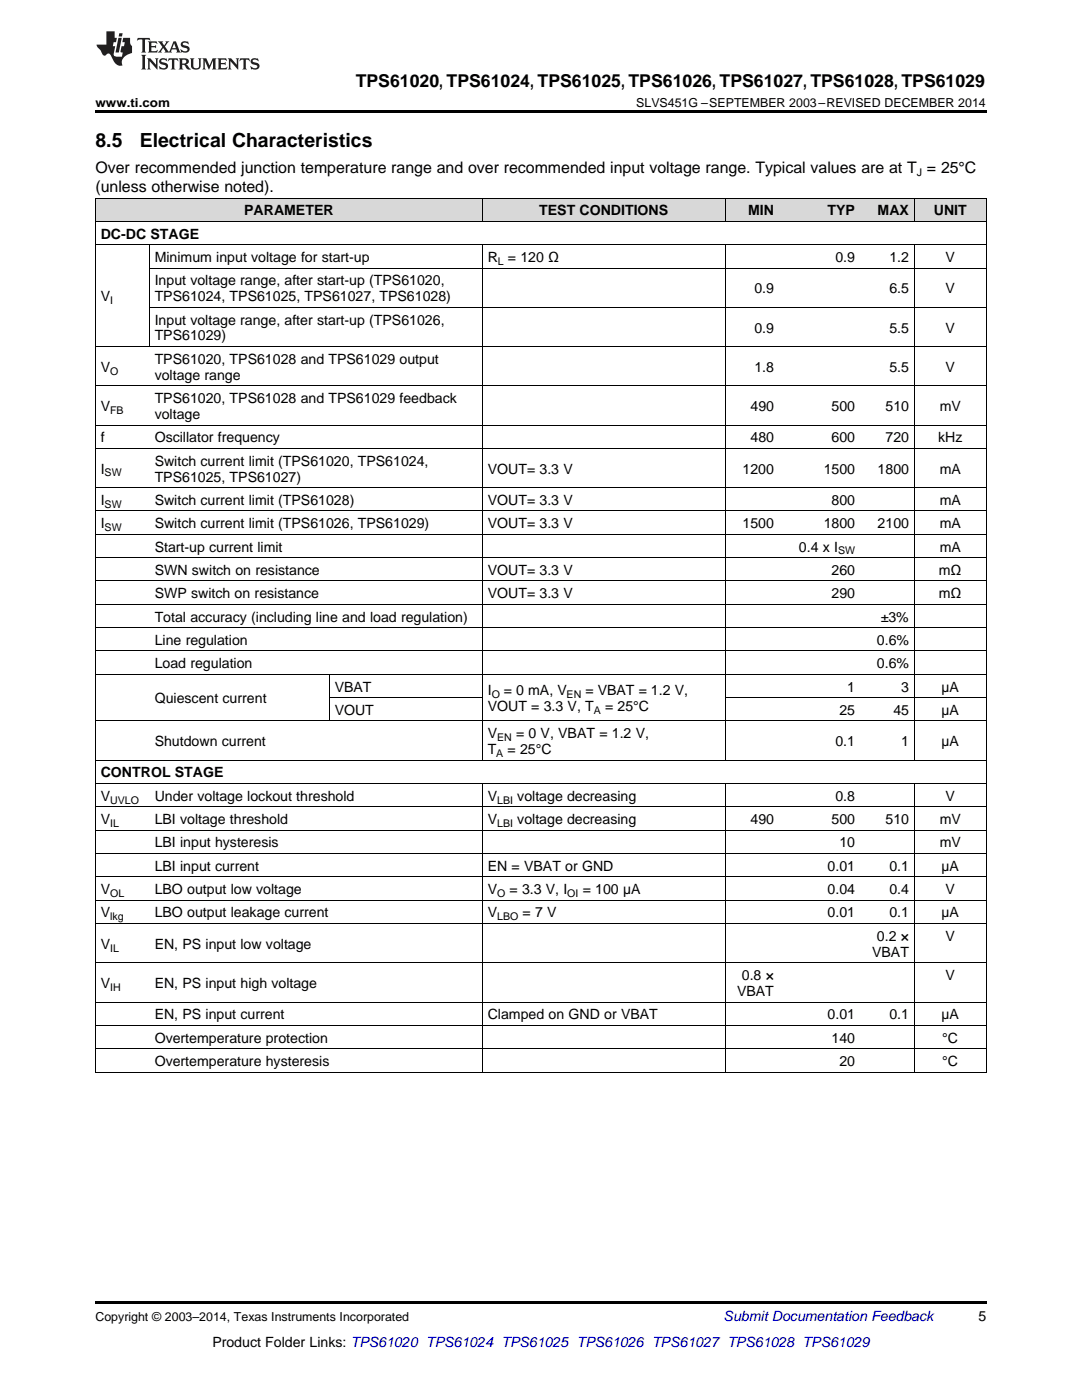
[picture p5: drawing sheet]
<svg xmlns="http://www.w3.org/2000/svg" width="216mm" height="279mm" viewBox="0 0 216 279" stroke-linecap="round" stroke-linejoin="round" font-family="sans-serif">
<defs><g id="words">
<g font-size="3.9">
<text x="19" y="29.3">8.5</text>
<text x="27.9" y="29.3">Electrical Characteristics</text>
</g>
<text font-size="3.5" x="71" y="17.3">TPS61020, TPS61024, TPS61025, TPS61026, TPS61027, TPS61028, TPS61029</text>
<g font-size="3.2">
<text x="19" y="34.4">Over recommended junction temperature range and over recommended input voltage range. Typical values are at T = 25°C</text>
<text x="19" y="38.3">(unless otherwise noted).</text>
</g>
<g font-size="2.8">
<text x="20.1" y="47.6">DC-DC STAGE</text>
<text x="48.7" y="43">PARAMETER</text>
<text x="107.6" y="43">TEST CONDITIONS</text>
<text x="149.3" y="43">MIN</text>
<text x="165.1" y="43">TYP</text>
<text x="175.1" y="43">MAX</text>
<text x="186.3" y="43">UNIT</text>
<text x="30.9" y="52.3">Minimum input voltage for start-up</text>
<text x="97.3" y="52.3">R</text>
<text x="101.4" y="52.3">= 120 Ω</text>
<text x="166.7" y="52.3">0.9</text>
<text x="177.5" y="52.3">1.2</text>
<text x="188.7" y="52.3">V</text>
<text x="30.9" y="56.9">Input voltage range, after start-up (TPS61020,</text>
<text x="150.5" y="58.5">0.9</text>
<text x="177.5" y="58.5">6.5</text>
<text x="188.7" y="58.5">V</text>
<text x="20.1" y="60.1">V</text>
<text x="30.9" y="60.1">TPS61024, TPS61025, TPS61027, TPS61028)</text>
<text x="30.9" y="64.8">Input voltage range, after start-up (TPS61026,</text>
<text x="30.9" y="67.9">TPS61029)</text>
<text x="150.5" y="66.4">0.9</text>
<text x="177.5" y="66.4">5.5</text>
<text x="188.7" y="66.4">V</text>
<text x="20.1" y="74.2">V</text>
<text x="30.9" y="72.6">TPS61020, TPS61028 and TPS61029 output</text>
<text x="30.9" y="75.8">voltage range</text>
<text x="150.5" y="74.2">1.8</text>
<text x="177.5" y="74.2">5.5</text>
<text x="188.7" y="74.2">V</text>
<text x="20.1" y="82">V</text>
<text x="30.9" y="80.4">TPS61020, TPS61028 and TPS61029 feedback</text>
<text x="30.9" y="83.6">voltage</text>
<text x="149.8" y="82">490</text>
<text x="165.9" y="82">500</text>
<text x="176.7" y="82">510</text>
<text x="187.5" y="82">mV</text>
<text x="20.1" y="88.3">f</text>
<text x="30.9" y="88.3">Oscillator frequency</text>
<text x="149.8" y="88.3">480</text>
<text x="165.9" y="88.3">600</text>
<text x="176.7" y="88.3">720</text>
<text x="187.2" y="88.3">kHz</text>
<text x="20.1" y="94.5">I</text>
<text x="30.9" y="92.9">Switch current limit (TPS61020, TPS61024,</text>
<text x="97.3" y="94.5">VOUT= 3.3 V</text>
<text x="148.2" y="94.5">1200</text>
<text x="164.4" y="94.5">1500</text>
<text x="175.1" y="94.5">1800</text>
<text x="187.5" y="94.5">mA</text>
<text x="20.1" y="100.8">I</text>
<text x="30.9" y="96.1">TPS61025, TPS61027)</text>
<text x="30.9" y="100.8">Switch current limit (TPS61028)</text>
<text x="97.3" y="100.8">VOUT= 3.3 V</text>
<text x="165.9" y="100.8">800</text>
<text x="187.5" y="100.8">mA</text>
<text x="20.1" y="105.4">I</text>
<text x="30.9" y="105.4">Switch current limit (TPS61026, TPS61029)</text>
<text x="97.3" y="105.4">VOUT= 3.3 V</text>
<text x="148.2" y="105.4">1500</text>
<text x="164.4" y="105.4">1800</text>
<text x="175.1" y="105.4">2100</text>
<text x="187.5" y="105.4">mA</text>
<text x="30.9" y="110.1">Start-up current limit</text>
<text x="159.4" y="110.1">0.4 x I</text>
<text x="187.5" y="110.1">mA</text>
<text x="30.9" y="114.7">SWN switch on resistance</text>
<text x="30.9" y="119.4">SWP switch on resistance</text>
<text x="97.3" y="114.7">VOUT= 3.3 V</text>
<text x="97.3" y="119.4">VOUT= 3.3 V</text>
<text x="165.9" y="114.7">260</text>
<text x="165.9" y="119.4">290</text>
<text x="187.4" y="114.7">mΩ</text>
<text x="187.4" y="119.4">mΩ</text>
<text x="30.9" y="124">Total accuracy (including line and load regulation)</text>
<text x="175.8" y="124">±3%</text>
<text x="30.9" y="128.7">Line regulation</text>
<text x="175" y="128.7">0.6%</text>
<text x="30.9" y="133.3">Load regulation</text>
<text x="175" y="133.3">0.6%</text>
<text x="30.9" y="140.3">Quiescent current</text>
<text x="66.8" y="138">VBAT</text>
<text x="66.8" y="142.7">VOUT</text>
<text x="97.3" y="138.7">I</text>
<text x="97.3" y="141.9">VOUT = 3.3 V, T</text>
<text x="100.6" y="138.7">= 0 mA, V</text>
<text x="116.8" y="138.7">= VBAT = 1.2 V,</text>
<text x="120.8" y="141.9">= 25°C</text>
<text x="167.5" y="142.7">25</text>
<text x="169.1" y="138">1</text>
<text x="178.3" y="142.7">45</text>
<text x="179.8" y="138">3</text>
<text x="187.9" y="138">µA</text>
<text x="187.9" y="142.7">µA</text>
<text x="30.9" y="148.9">Shutdown current</text>
<text x="97.3" y="147.3">V</text>
<text x="103" y="147.3">= 0 V, VBAT = 1.2 V,</text>
<text x="166.7" y="148.9">0.1</text>
<text x="179.8" y="148.9">1</text>
<text x="187.9" y="148.9">µA</text>
<text x="20.1" y="155.2">CONTROL STAGE</text>
<text x="97.3" y="150.5">T</text>
<text x="101.3" y="150.5">= 25°C</text>
<text x="20.1" y="159.8">V</text>
<text x="30.9" y="159.8">Under voltage lockout threshold</text>
<text x="97.3" y="159.8">V</text>
<text x="103.2" y="159.8">voltage decreasing</text>
<text x="166.7" y="159.8">0.8</text>
<text x="188.7" y="159.8">V</text>
<text x="20.1" y="164.5">V</text>
<text x="30.9" y="164.5">LBI voltage threshold</text>
<text x="97.3" y="164.5">V</text>
<text x="103.2" y="164.5">voltage decreasing</text>
<text x="149.8" y="164.5">490</text>
<text x="165.9" y="164.5">500</text>
<text x="176.7" y="164.5">510</text>
<text x="187.5" y="164.5">mV</text>
<text x="30.9" y="169.1">LBI input hysteresis</text>
<text x="30.9" y="173.8">LBI input current</text>
<text x="97.3" y="173.8">EN = VBAT or GND</text>
<text x="165.1" y="173.8">0.01</text>
<text x="167.5" y="169.1">10</text>
<text x="177.5" y="173.8">0.1</text>
<text x="187.5" y="169.1">mV</text>
<text x="187.9" y="173.8">µA</text>
<text x="20.1" y="178.4">V</text>
<text x="30.9" y="178.4">LBO output low voltage</text>
<text x="97.3" y="178.4">V</text>
<text x="101.7" y="178.4">= 3.3 V, I</text>
<text x="116.3" y="178.4">= 100 µA</text>
<text x="165.1" y="178.4">0.04</text>
<text x="177.5" y="178.4">0.4</text>
<text x="188.7" y="178.4">V</text>
<text x="20.1" y="183.1">V</text>
<text x="30.9" y="183.1">LBO output leakage current</text>
<text x="97.3" y="183.1">V</text>
<text x="104.3" y="183.1">= 7 V</text>
<text x="165.1" y="183.1">0.01</text>
<text x="177.5" y="183.1">0.1</text>
<text x="187.9" y="183.1">µA</text>
<text x="20.1" y="189.3">V</text>
<text x="30.9" y="189.3">EN, PS input low voltage</text>
<text x="174" y="190.9">VBAT</text>
<text x="175" y="187.7">0.2 ×</text>
<text x="188.7" y="187.7">V</text>
<text x="20.1" y="197.2">V</text>
<text x="30.9" y="197.2">EN, PS input high voltage</text>
<text x="148" y="195.6">0.8 ×</text>
<text x="188.7" y="195.6">V</text>
<text x="30.9" y="203.4">EN, PS input current</text>
<text x="97.3" y="203.4">Clamped on GND or VBAT</text>
<text x="147.1" y="198.8">VBAT</text>
<text x="165.1" y="203.4">0.01</text>
<text x="177.5" y="203.4">0.1</text>
<text x="187.9" y="203.4">µA</text>
<text x="30.9" y="208.1">Overtemperature protection</text>
<text x="165.9" y="208.1">140</text>
<text x="188" y="208.1">°C</text>
<text x="30.9" y="212.7">Overtemperature hysteresis</text>
<text x="167.5" y="212.7">20</text>
<text x="188" y="212.7">°C</text>
<text x="195.3" y="263.6">5</text>
<text x="42.4" y="268.9">Product Folder Links: TPS61020 TPS61024 TPS61025 TPS61026 TPS61027 TPS61028 TPS61029</text>
</g>
<text font-size="2.8" fill="#0000c8" x="144.4" y="263.6">Submit Documentation Feedback</text>
<g font-size="2.5">
<text x="19" y="21.4">www.ti.com</text>
<text x="127" y="21.4">SLVS451G –SEPTEMBER 2003–REVISED DECEMBER 2014</text>
<text x="19" y="263.6">Copyright © 2003–2014, Texas Instruments Incorporated</text>
</g>
<g font-size="2.1">
<text x="183" y="35.1">J</text>
<text x="99.3" y="52.8">L</text>
<text x="22" y="60.7">I</text>
<text x="22" y="74.8">O</text>
<text x="22" y="82.6">FB</text>
<text x="20.9" y="95.1">SW</text>
<text x="20.9" y="101.3">SW</text>
<text x="20.9" y="106">SW</text>
<text x="167.2" y="110.6">SW</text>
<text x="98.1" y="139.3">O</text>
<text x="113.1" y="139.3">EN</text>
<text x="118.5" y="142.5">A</text>
<text x="99.2" y="147.9">EN</text>
<text x="99" y="151.1">A</text>
<text x="22" y="160.4">UVLO</text>
<text x="99.2" y="160.4">LBI</text>
<text x="22" y="165">IL</text>
<text x="99.2" y="165">LBI</text>
<text x="22" y="179">OL</text>
<text x="99.2" y="179">O</text>
<text x="113.2" y="179">OI</text>
<text x="22" y="183.7">lkg</text>
<text x="99.2" y="183.7">LBO</text>
<text x="22" y="189.9">IL</text>
<text x="22" y="197.7">IH</text>
</g>
</g></defs>
<g fill="#d8d8d8">
<path d="M19 39.6h10.8v4.6h-10.8z"/>
<path d="M29.8 39.6h35.9v4.6h-35.9z"/>
<path d="M65.7 39.6h30.6v4.6h-30.6z"/>
<path d="M96.3 39.6h48.4v4.6h-48.4z"/>
<path d="M144.7 39.6h10.8v4.6h-10.8z"/>
<path d="M155.5 39.6h16.2v4.6h-16.2z"/>
<path d="M171.7 39.6h10.8v4.6h-10.8z"/>
<path d="M182.5 39.6h14.3v4.6h-14.3z"/>
</g>
<path d="M19 22h177.8v.5h-177.8zM19 214h.2zM65.6 214h.1zM96.2 214h.1zM144.6 214h.1zM155.4 214h.1zM171.6 214h.1zM182.4 214h.1zM196.7 214h.1zM19 259.7h177.8v.5h-177.8z" fill="#000"/>
<g fill="none" stroke="#000" stroke-width=".2">
<path d="M19 39.5h177.8M19.1 39.5v174.5M96.2 39.5v4.7M144.7 39.5v4.7M182.4 39.5v4.7M196.8 39.5v174.5M19 48.8h177.8M19 44.2h177.8M29.8 48.9v20.3M29.8 53.5h167M96.2 48.9v102.9M144.7 48.9v102.9"/>
<path d="M182.4 48.9v102.9M19 77h177.8M19 69.2h177.8M29.8 61.3h167M19 97.3h177.8M19 89.5h177.8M19 84.8h177.8M19 115.9h177.8M19 111.3h177.8M19 106.6h177.8M19 102h177.8M19 134.6h177.8"/>
<path d="M19 129.9h177.8M19 125.3h177.8M19 120.6h177.8M65.7 134.6v9.3M65.7 139.2h30.5M144.7 139.2h52.1M19 156.4h177.8M19 151.7h177.8M19 143.9h177.8M96.2 156.4v57.6M144.7 156.4v57.6M182.4 156.4v57.6"/>
<path d="M19 179.7h177.8M19 175h177.8M19 170.3h177.8M19 165.7h177.8M19 161h177.8M19 200h177.8M19 192.1h177.8M19 184.3h177.8M19 213.9h177.8M19 209.3h177.8M19 204.6h177.8"/>
</g>
<g fill="#231f20">
<path d="M27.5 7.6l-.1 .5 .4-.2h.6v.1v2.1l-.2 .4h1l-.3-.4v-2.1l.1-.1h.5l.5 .2-.2-.5zM29.5 8.3l.2 .3v1.5l-.2 .4h1.8l.2-.6a1.04 1.04 0 0 1-1.3 .2v-.7h.6l.3 .2v-.6l-.3 .2h-.6v-.6l.8-.1 .4 .3-.2-.5zM31.5 8.3l.9 1.1-.9 1.1h.8l-.2-.2 .5-.7 .4 .7-.2 .2h1.5l-.1-.2 .1-.4h.9l.1 .4-.2 .2h1l-.3-.3-.7-1.9h-.5l-.9 2-.8-1 .9-1h-.8l.1 .3-.3 .5-.4-.6 .2-.2zM34.7 8.6l.4 1h-.7zM36.3 8.4a.63 .63 0 0 0-.2 .7 .63 .63 0 0 0 .6 .4l.6 .2 .1 .2a.75 .75 0 0 1-.7 .4 .75 .75 0 0 1-.6-.5l.1 .7 .1-.1a1.11 1.11 0 0 0 1.5-.6 1.13 1.13 0 0 0-1.2-.8l-.1-.4a1.04 1.04 0 0 1 1.2 .2l-.2-.5-.1 .1-.5-.2zM28.2 10.9l.2 .4v2.2l-.2 .4h1l-.3-.4v-2.2l.3-.4zM29.3 11.6l.3 .4v1.5l-.3 .4h.8l-.2-.4v-1.3l1.5 1.7v-1.9l.2-.4h-.7l.2 .4v.9l-1.1-1.3zM32 11.8a.62 .62 0 0 0-.2 .7 .62 .62 0 0 0 .6 .4l.6 .1 .1 .3a.76 .76 0 0 1-.7 .3 .76 .76 0 0 1-.6-.4l.1 .7 .1-.1a1.11 1.11 0 0 0 1.5-.6 1.13 1.13 0 0 0-1.2-.8l-.1-.4a1.04 1.04 0 0 1 1.2 .2l-.2-.6-.1 .1-.5-.1zM33.7 11.6l-.2 .6a.61 .61 0 0 1 .8-.3v1.6l-.2 .4h.9l-.2-.4v-1.6a.63 .63 0 0 1 .8 .3l-.2-.6zM35.6 11.6l.3 .4v1.5l-.3 .4h1l-.2-.2v-.8l.5 .2a.76 .76 0 0 0 1.2 .7l-1-1a.58 .58 0 0 0 .6-.5 .58 .58 0 0 0-.5-.6zM36.4 11.9h.1a.45 .45 0 0 1 .5 .1 .45 .45 0 0 1 .1 .5l-.7 .2zM37.9 11.6l.2 .2a2.17 2.17 0 0 0 .3 1.9 .99 .99 0 0 0 1.6-.6v-1.1l.2-.4h-.7l.2 .2a1.92 1.92 0 0 1-.2 1.8 .6 .6 0 0 1-.9-.5v-1.1l.2-.4zM40.4 11.6l.2 .4v1.5l-.2 .4h.7l-.2-.4v-1.4l.8 1.8 .8-1.8v1.4l-.2 .4h.9l-.2-.4v-1.5l.2-.4h-.8l-.6 1.5-.6-1.5zM43.4 11.6l.2 .4v1.5l-.2 .4h1.8l.2-.6a1.04 1.04 0 0 1-1.3 .1v-.6h.5l.4 .2v-.6l-.4 .2h-.5v-.7h.8l.3 .3-.1-.6zM45.5 11.6l.2 .4v1.5l-.2 .4h.7l-.2-.4v-1.3l1.5 1.7v-1.9l.2-.4h-.7l.2 .4v.9l-1.1-1.3zM47.9 11.6l-.1 .6a.61 .61 0 0 1 .8-.3v1.6l-.3 .4h1l-.3-.4 .1-1.6a.63 .63 0 0 1 .7 .3l-.1-.6zM50.2 11.8a.62 .62 0 0 0-.2 .7 .62 .62 0 0 0 .6 .4l.6 .1 .2 .3a.76 .76 0 0 1-.8 .3 .76 .76 0 0 1-.6-.4l.1 .7 .2-.1a1.11 1.11 0 0 0 1.5-.6 1.13 1.13 0 0 0-1.3-.8l-.1-.4a1.04 1.04 0 0 1 1.2 .2l-.1-.6-.2 .1-.5-.1z"/>
<path d="M21.2 6.3v2.6h-1.9l.1 .4 .7 .9a.91 .91 0 0 0 1 .8 .56 .56 0 0 1 .5-.3 .56 .56 0 0 1 .5 .3l.4 .8a1.53 1.53 0 0 0 1.9 1.2 1.54 1.54 0 0 1 1-2.1l.9-.3v-1.4a1.52 1.52 0 0 1-.3-1.6h-1.4l-.2 .8h.5l-.2 .8h-.4l-.2 1v.2l.4 .1-.2 .8a1.93 1.93 0 0 1-1.6-.3l.3-1.8h-.5l.2-.8h.4l.2-.8h-.4v-1.3zM23.6 7.6l-.6 2.9h.7l.6-2.9zM23.8 6.6l-.1 .7h.6l.2-.7z"/>
</g>
<use href="#words"/>
</svg>
